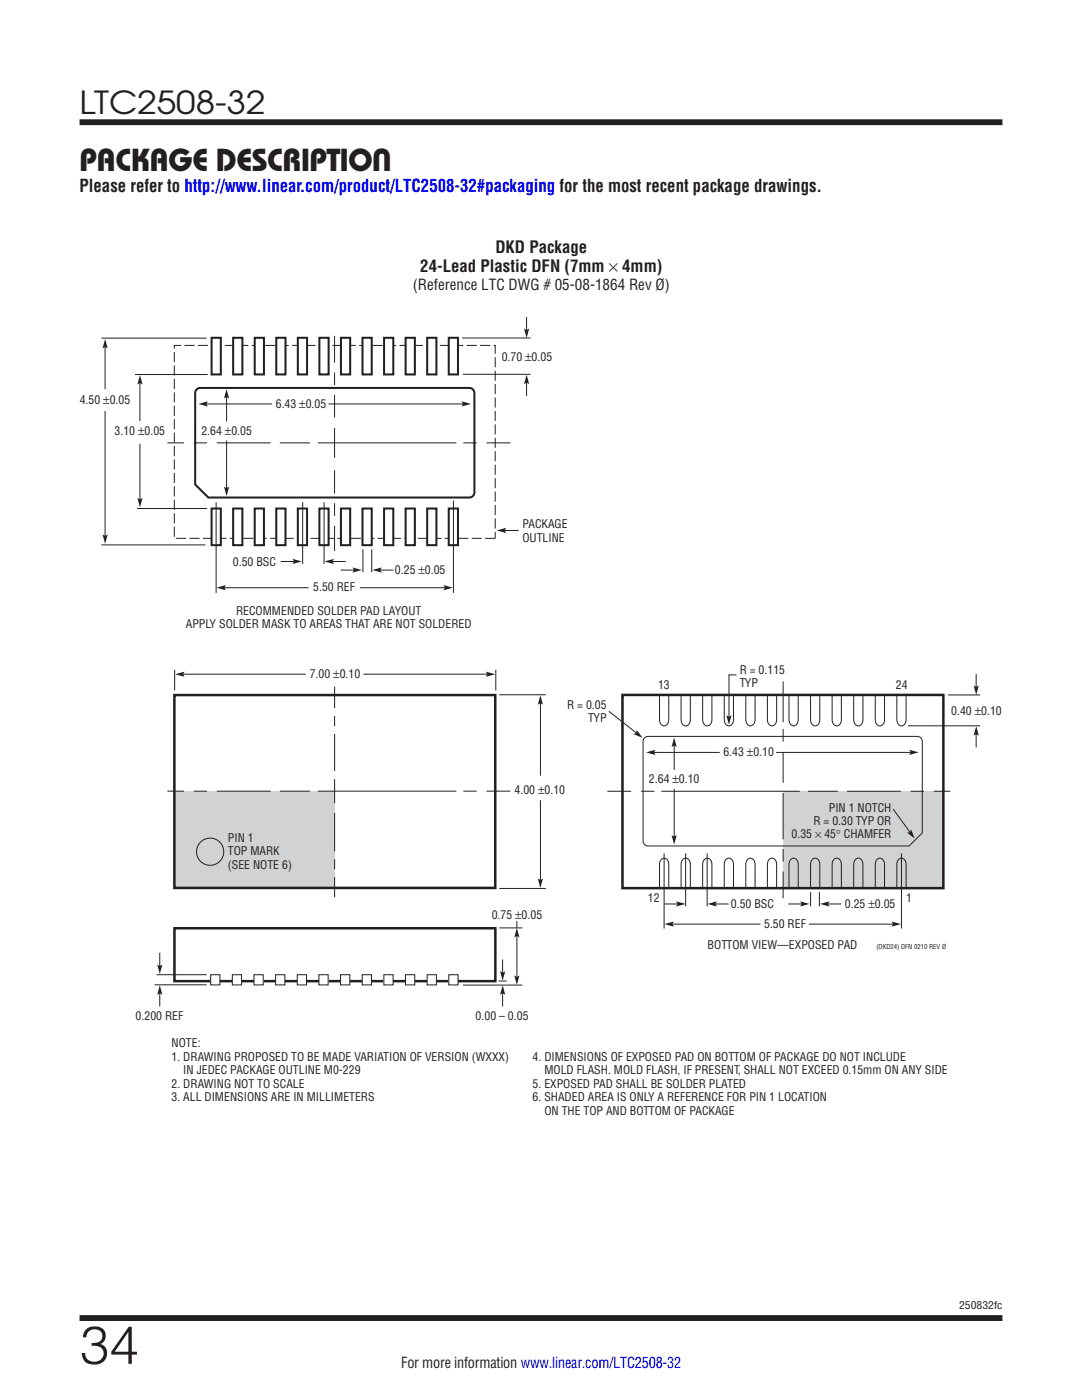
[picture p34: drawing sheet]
<svg xmlns="http://www.w3.org/2000/svg" width="216mm" height="279mm" viewBox="0 0 216 279" stroke-linecap="round" stroke-linejoin="round" font-family="sans-serif">
<defs><g id="words">
<text font-size="10.6" fill="#231f20" x="15.9" y="272.2">34</text>
<g font-size="6.3" fill="#231f20">
<text x="15.9" y="22.8">LTC2508-32</text>
<text x="15.9" y="34.1">PACKAGE DESCRIPTION</text>
</g>
<text font-size="3.5" fill="#231f20" x="15.9" y="38.4">Please refer to http://www.linear.com/product/LTC2508-32#packaging for the most recent package drawings.</text>
<g font-size="3.4" fill="#231f20">
<text x="98.8" y="50.6">DKD Package</text>
<text x="83.9" y="54.2">24-Lead Plastic DFN (7mm × 4mm)</text>
</g>
<g font-size="3" fill="#231f20">
<text x="82.4" y="57.9">(Reference LTC DWG # 05-08-1864 Rev Ø)</text>
<text x="80.1" y="273.1">For more information www.linear.com/LTC2508-32</text>
</g>
<g font-size="2.3" fill="#231f20">
<text x="100.1" y="72.1">0.70 ±0.05</text>
<text x="15.9" y="80.5">4.50 ±0.05</text>
<text x="55" y="81.4">6.43 ±0.05</text>
<text x="22.9" y="86.9">3.10 ±0.05</text>
<text x="40.2" y="86.8">2.64 ±0.05</text>
<text x="104.2" y="105.4">PACKAGE</text>
<text x="46.5" y="112.9">0.50 BSC</text>
<text x="104.2" y="108.1">OUTLINE</text>
<text x="62.5" y="118">5.50 REF</text>
<text x="78.8" y="114.6">0.25 ±0.05</text>
<text x="37.1" y="125.4">APPLY SOLDER MASK TO AREAS THAT ARE NOT SOLDERED</text>
<text x="47.1" y="122.7">RECOMMENDED SOLDER PAD LAYOUT</text>
<text x="61.8" y="135.3">7.00 ±0.10</text>
<text x="131.3" y="137.5">13</text>
<text x="147.6" y="134.5">R = 0.115</text>
<text x="147.6" y="137.1">TYP</text>
<text x="178.8" y="137.5">24</text>
<text x="113.2" y="141.5">R = 0.05</text>
<text x="189.8" y="142.7">0.40 ±0.10</text>
<text x="117.4" y="144.2">TYP</text>
<text x="144.3" y="151">6.43 ±0.10</text>
<text x="102.7" y="158.6">4.00 ±0.10</text>
<text x="129.5" y="156.3">2.64 ±0.10</text>
<text x="165.4" y="162">PIN 1 NOTCH</text>
<text x="45.5" y="168">PIN 1</text>
<text x="157.9" y="167.3">0.35 × 45° CHAMFER</text>
<text x="162.3" y="164.7">R = 0.30 TYP OR</text>
<text x="45.5" y="170.7">TOP MARK</text>
<text x="45.5" y="173.4">(SEE NOTE 6)</text>
<text x="129.3" y="179.9">12</text>
<text x="180.8" y="179.9">1</text>
<text x="98.1" y="183.4">0.75 ±0.05</text>
<text x="145.8" y="181.3">0.50 BSC</text>
<text x="152.5" y="185.2">5.50 REF</text>
<text x="168.6" y="181.2">0.25 ±0.05</text>
<text x="141.2" y="189.5">BOTTOM VIEW—EXPOSED PAD</text>
<text x="27.1" y="203.5">0.200 REF</text>
<text x="94.9" y="203.5">0.00 – 0.05</text>
<text x="34.2" y="209">NOTE:</text>
<text x="34.2" y="211.7">1. DRAWING PROPOSED TO BE MADE VARIATION OF VERSION (WXXX)</text>
<text x="36.6" y="214.4">IN JEDEC PACKAGE OUTLINE M0-229</text>
<text x="106.3" y="211.7">4. DIMENSIONS OF EXPOSED PAD ON BOTTOM OF PACKAGE DO NOT INCLUDE</text>
<text x="108.6" y="214.4">MOLD FLASH. MOLD FLASH, IF PRESENT, SHALL NOT EXCEED 0.15mm ON ANY SIDE</text>
<text x="34.2" y="217.1">2. DRAWING NOT TO SCALE</text>
<text x="34.2" y="219.8">3. ALL DIMENSIONS ARE IN MILLIMETERS</text>
<text x="106.3" y="217.1">5. EXPOSED PAD SHALL BE SOLDER PLATED</text>
<text x="106.3" y="219.8">6. SHADED AREA IS ONLY A REFERENCE FOR PIN 1 LOCATION</text>
<text x="108.6" y="222.5">ON THE TOP AND BOTTOM OF PACKAGE</text>
</g>
<text font-size="2.1" fill="#231f20" x="191.4" y="261.2">250832fc</text>
<text font-size="1.3" fill="#231f20" x="174.9" y="189.3">(DKD24) DFN 0210 REV Ø</text>
</g></defs>
<path d="M15.9 24.4h184.1M15.9 263h184.1" fill="none" stroke="#231f20" stroke-width="1.2" stroke-linecap="butt"/>
<g fill="#d1d2d4">
<path d="M34.8 157.8h32v19.4h-32z"/>
<path d="M156.2 157.9h32v19.3h-32z"/>
</g>
<path d="M34.8 138.7h64v38.5h-64zM124.2 138.7h64v38.5h-64z" fill="none" stroke="#231f20" stroke-width=".5"/>
<g fill="none" stroke="#231f20" stroke-width=".2">
<path d="M99.6 138.7h9.3M107.8 140.1v14.7M99.6 177.3h9.3M92.4 196.6h11.8M99.6 185.2h4.6"/>
<circle cx="41.9" cy="170" r="2.71"/>
</g>
<path d="M107.8 138.8l.5 1.8-.5-.3-.5 .3z" fill="#231f20"/>
<path d="M107.8 159.7v16.2" fill="none" stroke="#231f20" stroke-width=".2"/>
<path d="M107.3 175.3l.5 .3 .5-.3-.5 1.9z" fill="#231f20"/>
<path d="M34.8 185.3h64v10.5h-64z" fill="none" stroke="#231f20" stroke-width=".5"/>
<g fill="none" stroke="#231f20" stroke-width=".2">
<path d="M131.6 138.9v4.7a.96 .96 0 0 0 .9 1.3 .96 .96 0 0 0 .9-1.3v-4.7M135.9 138.9v4.7a.96 .96 0 0 0 .9 1.3 .96 .96 0 0 0 .9-1.3v-4.7M140.2 138.9v4.7a.96 .96 0 0 0 .9 1.3 .96 .96 0 0 0 1-1.3v-4.7M144.5 138.9v4.7a.96 .96 0 0 0 .9 1.3 .96 .96 0 0 0 1-1.3v-4.7M146.9 134.7h-1.4v8.6M148.8 138.9v4.7a.96 .96 0 0 0 .9 1.3 .96 .96 0 0 0 1-1.3v-4.7M153.1 138.9v4.7a.96 .96 0 0 0 .9 1.3 .96 .96 0 0 0 1-1.3v-4.7M157.4 138.9v4.7a.96 .96 0 0 0 1 1.3 .96 .96 0 0 0 .9-1.3v-4.7M161.7 138.9v4.7a.96 .96 0 0 0 1 1.3 .96 .96 0 0 0 .9-1.3v-4.7M166 138.9v4.7a.96 .96 0 0 0 1 1.3 .96 .96 0 0 0 .9-1.3v-4.7M170.3 138.9v4.7a.96 .96 0 0 0 1 1.3 .96 .96 0 0 0 .9-1.3v-4.7M174.7 138.9v4.7a.96 .96 0 0 0 .9 1.3 .96 .96 0 0 0 .9-1.3v-4.7"/>
<path d="M179 138.9v4.7a.96 .96 0 0 0 .9 1.3 .96 .96 0 0 0 .9-1.3v-4.7M131.6 177.2v-4.7a.96 .96 0 0 1 .9-1.2 .96 .96 0 0 1 .9 1.2v4.7M135.9 177.2v-4.7a.96 .96 0 0 1 .9-1.2 .96 .96 0 0 1 .9 1.2v4.7M140.2 177.2v-4.7a.96 .96 0 0 1 .9-1.2 .96 .96 0 0 1 1 1.2v4.7M144.5 177.2v-4.7a.96 .96 0 0 1 .9-1.2 .96 .96 0 0 1 1 1.2v4.7M148.8 177.2v-4.7a.96 .96 0 0 1 .9-1.2 .96 .96 0 0 1 1 1.2v4.7M153.1 177.2v-4.7a.96 .96 0 0 1 .9-1.2 .96 .96 0 0 1 1 1.2v4.7M157.4 177.2v-4.7a.96 .96 0 0 1 1-1.2 .96 .96 0 0 1 .9 1.2v4.7M161.7 177.2v-4.7a.96 .96 0 0 1 1-1.2 .96 .96 0 0 1 .9 1.2v4.7M166 177.2v-4.7a.96 .96 0 0 1 1-1.2 .96 .96 0 0 1 .9 1.2v4.7M170.3 177.2v-4.7a.96 .96 0 0 1 1-1.2 .96 .96 0 0 1 .9 1.2v4.7M174.7 177.2v-4.7a.96 .96 0 0 1 .9-1.2 .96 .96 0 0 1 .9 1.2v4.7"/>
<path d="M179 177.2v-4.7a.96 .96 0 0 1 .9-1.2 .96 .96 0 0 1 .9 1.2v4.7"/>
</g>
<path d="M144.9 142.7l.6 .4 .5-.4-.5 1.9z" fill="#231f20"/>
<path d="M34.8 133.7v4.1M36.3 134.5h24.7M98.9 133.7v4.1" fill="none" stroke="#231f20" stroke-width=".2"/>
<path d="M34.9 134.6l1.9-.6-.3 .6 .3 .5z" fill="#231f20"/>
<path d="M72.5 134.5h25" fill="none" stroke="#231f20" stroke-width=".2"/>
<path d="M96.9 134l1.9 .6-1.9 .5 .3-.5z" fill="#231f20"/>
<path d="M132.5 170.3v15M136.8 170.3v10.6M141.1 170.3v10.6M179.9 170.3v15M157.3 180.4h2.9" fill="none" stroke="#231f20" stroke-width=".2"/>
<path d="M159.7 179.9l1.8 .5-1.8 .5 .3-.5z" fill="#231f20"/>
<path d="M164.9 180.4h3" fill="none" stroke="#231f20" stroke-width=".2"/>
<path d="M163.6 180.4l1.9-.5-.3 .5 .3 .5z" fill="#231f20"/>
<path d="M132.6 180.4h2.9" fill="none" stroke="#231f20" stroke-width=".2"/>
<path d="M134.9 179.9l1.9 .5-1.9 .5 .3-.5z" fill="#231f20"/>
<path d="M161.4 184.4h17.1" fill="none" stroke="#231f20" stroke-width=".2"/>
<path d="M177.9 183.9l1.9 .5-1.9 .5 .3-.5z" fill="#231f20"/>
<path d="M142.5 180.4h2.9" fill="none" stroke="#231f20" stroke-width=".2"/>
<path d="M141.2 180.4l1.8-.5-.3 .5 .3 .5z" fill="#231f20"/>
<path d="M134.5 148.5v5.2" fill="none" stroke="#231f20" stroke-width=".2"/>
<path d="M134.5 147.2l.5 1.9-.5-.3-.5 .3z" fill="#231f20"/>
<path d="M134.5 157.4v9.8" fill="none" stroke="#231f20" stroke-width=".2"/>
<path d="M134 166.7l.5 .3 .5-.3-.5 1.8z" fill="#231f20"/>
<path d="M161.7 178.1v2.8M163.5 178.1v2.8M133.9 184.4h17.8" fill="none" stroke="#231f20" stroke-width=".2"/>
<path d="M132.6 184.4l1.9-.5-.4 .5 .4 .5z" fill="#231f20"/>
<path d="M178.2 161.5l3.5 4.8" fill="none" stroke="#231f20" stroke-width=".2"/>
<path d="M181 166.2l.6-.1 .2-.6 .7 1.9z" fill="#231f20"/>
<path d="M154.9 150.2h27.1" fill="none" stroke="#231f20" stroke-width=".2"/>
<path d="M181.4 149.6l1.9 .6-1.9 .5 .3-.5z" fill="#231f20"/>
<path d="M130.2 150.2h13.4" fill="none" stroke="#231f20" stroke-width=".2"/>
<path d="M128.9 150.2l1.9-.6-.3 .6 .3 .5z" fill="#231f20"/>
<path d="M30.8 196.5h10.4M31.2 194.5h10M31.9 190.1v2.9" fill="none" stroke="#231f20" stroke-width=".2"/>
<path d="M31.4 192.5l.5 .3 .5-.3-.5 1.9z" fill="#231f20"/>
<path d="M31.9 198v2.9" fill="none" stroke="#231f20" stroke-width=".2"/>
<path d="M31.9 196.6l.5 1.9-.5-.3-.5 .3z" fill="#231f20"/>
<path d="M100.3 191.5v2.9" fill="none" stroke="#231f20" stroke-width=".2"/>
<path d="M99.8 193.8l.5 .3 .5-.3-.5 1.9z" fill="#231f20"/>
<path d="M100.3 198v2.9" fill="none" stroke="#231f20" stroke-width=".2"/>
<path d="M100.3 196.6l.5 1.9-.5-.3-.5 .3z" fill="#231f20"/>
<path d="M59.3 194.5h1.9v2.1h-1.9z" fill="#fff"/>
<path d="M59.3 194.5h1.9v2.1h-1.9z" fill="none" stroke="#231f20" stroke-width=".2"/>
<path d="M55 194.5h1.8v2.1h-1.8z" fill="#fff"/>
<path d="M55 194.5h1.8v2.1h-1.8z" fill="none" stroke="#231f20" stroke-width=".2"/>
<path d="M50.7 194.5h1.8v2.1h-1.8z" fill="#fff"/>
<path d="M50.7 194.5h1.8v2.1h-1.8z" fill="none" stroke="#231f20" stroke-width=".2"/>
<path d="M42 194.5h1.9v2.1h-1.9z" fill="#fff"/>
<path d="M42 194.5h1.9v2.1h-1.9z" fill="none" stroke="#231f20" stroke-width=".2"/>
<path d="M46.4 194.5h1.8v2.1h-1.8z" fill="#fff"/>
<path d="M46.4 194.5h1.8v2.1h-1.8z" fill="none" stroke="#231f20" stroke-width=".2"/>
<path d="M89.6 194.5h1.8v2.1h-1.8z" fill="#fff"/>
<path d="M89.6 194.5h1.8v2.1h-1.8z" fill="none" stroke="#231f20" stroke-width=".2"/>
<path d="M80.9 194.5h1.9v2.1h-1.9z" fill="#fff"/>
<path d="M80.9 194.5h1.9v2.1h-1.9z" fill="none" stroke="#231f20" stroke-width=".2"/>
<path d="M85.2 194.5h1.9v2.1h-1.9z" fill="#fff"/>
<path d="M85.2 194.5h1.9v2.1h-1.9z" fill="none" stroke="#231f20" stroke-width=".2"/>
<path d="M76.6 194.5h1.8v2.1h-1.8z" fill="#fff"/>
<path d="M76.6 194.5h1.8v2.1h-1.8z" fill="none" stroke="#231f20" stroke-width=".2"/>
<path d="M72.3 194.5h1.8v2.1h-1.8z" fill="#fff"/>
<path d="M72.3 194.5h1.8v2.1h-1.8z" fill="none" stroke="#231f20" stroke-width=".2"/>
<path d="M68 194.5h1.8v2.1h-1.8z" fill="#fff"/>
<path d="M68 194.5h1.8v2.1h-1.8z" fill="none" stroke="#231f20" stroke-width=".2"/>
<path d="M63.6 194.5h1.9v2.1h-1.9z" fill="#fff"/>
<path d="M63.6 194.5h1.9v2.1h-1.9z" fill="none" stroke="#231f20" stroke-width=".2"/>
<path d="M103.1 185.2l.6 1.9-.6-.3-.5 .3z" fill="#231f20"/>
<path d="M103.1 186.5v8.7" fill="none" stroke="#231f20" stroke-width=".2"/>
<path d="M102.6 194.7l.5 .3 .6-.3-.6 1.9z" fill="#231f20"/>
<g fill="none" stroke="#231f20" stroke-width=".2">
<path d="M45.2 79v5.1M66.8 137v4.3M156.3 136v8.1M33.4 157.9h3.3M38.7 157.9h2.6M43.3 157.9h10.7M55.8 157.9h6M63.4 157.9h27.7M66.8 142.9v2M66.8 146.5v7.4M66.8 155.5v4.8M92.5 157.9h2.6"/>
<path d="M97.1 157.9h4.7M121.2 157.9h4.8M127.9 157.9h2.7M128.6 147.3l.7-.3h53.7a1.01 1.01 0 0 1 1 1v18.2l-2.6 2.6h-52.1a1.01 1.01 0 0 1-1-1v-19.8zM132 157.9h27.6M156.3 145.5v2.5M156.3 150.2v6M156.3 158.3v9.2M161.2 157.9h6M169 157.9h10.8M181.7 157.9h2.7M186.3 157.9h3.3"/>
<path d="M66.8 162.3v7.6M66.8 171.5v2M66.8 175v4.1M156.3 169.4v2.6M156.3 173.9v5.4M99.5 195.8h1.6"/>
</g>
<path d="M45.2 77.7l.5 1.8-.5-.3-.5 .3z" fill="#231f20"/>
<path d="M45.2 87.9v9.8" fill="none" stroke="#231f20" stroke-width=".2"/>
<path d="M44.7 97.1l.5 .3 .5-.3-.5 1.9z" fill="#231f20"/>
<path d="M65.6 80.6h27.1" fill="none" stroke="#231f20" stroke-width=".2"/>
<path d="M92.1 80.1l1.9 .5-1.9 .5 .3-.5z" fill="#231f20"/>
<path d="M40.9 80.6h13.4" fill="none" stroke="#231f20" stroke-width=".2"/>
<path d="M39.6 80.6l1.9-.5-.3 .5 .3 .5z" fill="#231f20"/>
<path d="M34.8 68.9h64v38.5h-64z" fill="none" stroke="#231f20" stroke-width=".2" stroke-dasharray="2 .7" stroke-linecap="butt"/>
<g fill="none" stroke="#231f20" stroke-width=".2">
<path d="M66.8 67v5.4M66.8 74.3v2.6M66.8 78.8v4.5M33.4 88.4h3.3M38.7 88.4h2.6M43.3 88.4h10.7M55.8 88.4h6M63.4 88.4h27.6M66.8 85.4v6M66.8 93.8v4.7M92.4 88.4h2.7M97.1 88.4h4.7"/>
<path d="M66.8 100.4v2.5M66.8 104.9v5"/>
</g>
<path d="M63.7 101.5h1.9v7.3h-1.9z" fill="#fff"/>
<path d="M63.7 101.5h1.9v7.3h-1.9z" fill="none" stroke="#231f20" stroke-width=".4"/>
<path d="M55.1 101.5h1.9v7.3h-1.9z" fill="#fff"/>
<path d="M55.1 101.5h1.9v7.3h-1.9z" fill="none" stroke="#231f20" stroke-width=".4"/>
<path d="M46.5 101.5h1.9v7.3h-1.9z" fill="#fff"/>
<path d="M46.5 101.5h1.9v7.3h-1.9z" fill="none" stroke="#231f20" stroke-width=".4"/>
<path d="M59.4 101.5h1.9v7.3h-1.9z" fill="#fff"/>
<path d="M59.4 101.5h1.9v7.3h-1.9z" fill="none" stroke="#231f20" stroke-width=".4"/>
<path d="M50.8 101.5h1.9v7.3h-1.9z" fill="#fff"/>
<path d="M50.8 101.5h1.9v7.3h-1.9z" fill="none" stroke="#231f20" stroke-width=".4"/>
<path d="M42.2 101.5h1.9v7.3h-1.9z" fill="#fff"/>
<path d="M42.2 101.5h1.9v7.3h-1.9z" fill="none" stroke="#231f20" stroke-width=".4"/>
<path d="M89.5 101.5h1.9v7.3h-1.9z" fill="#fff"/>
<path d="M89.5 101.5h1.9v7.3h-1.9z" fill="none" stroke="#231f20" stroke-width=".4"/>
<path d="M85.2 101.5h1.9v7.3h-1.9z" fill="#fff"/>
<path d="M85.2 101.5h1.9v7.3h-1.9z" fill="none" stroke="#231f20" stroke-width=".4"/>
<path d="M80.9 101.5h1.9v7.3h-1.9z" fill="#fff"/>
<path d="M80.9 101.5h1.9v7.3h-1.9z" fill="none" stroke="#231f20" stroke-width=".4"/>
<path d="M76.6 101.5h1.9v7.3h-1.9z" fill="#fff"/>
<path d="M76.6 101.5h1.9v7.3h-1.9z" fill="none" stroke="#231f20" stroke-width=".4"/>
<path d="M72.3 101.5h1.9v7.3h-1.9z" fill="#fff"/>
<path d="M72.3 101.5h1.9v7.3h-1.9z" fill="none" stroke="#231f20" stroke-width=".4"/>
<path d="M68 101.5h1.9v7.3h-1.9z" fill="#fff"/>
<path d="M68 101.5h1.9v7.3h-1.9z" fill="none" stroke="#231f20" stroke-width=".4"/>
<path d="M59.4 67.4h1.9v7.3h-1.9z" fill="#fff"/>
<path d="M59.4 67.4h1.9v7.3h-1.9z" fill="none" stroke="#231f20" stroke-width=".4"/>
<path d="M55.1 67.4h1.9v7.3h-1.9z" fill="#fff"/>
<path d="M55.1 67.4h1.9v7.3h-1.9z" fill="none" stroke="#231f20" stroke-width=".4"/>
<path d="M46.5 67.4h1.9v7.3h-1.9z" fill="#fff"/>
<path d="M46.5 67.4h1.9v7.3h-1.9z" fill="none" stroke="#231f20" stroke-width=".4"/>
<path d="M50.8 67.4h1.9v7.3h-1.9z" fill="#fff"/>
<path d="M50.8 67.4h1.9v7.3h-1.9z" fill="none" stroke="#231f20" stroke-width=".4"/>
<path d="M42.2 67.4h1.9v7.3h-1.9z" fill="#fff"/>
<path d="M42.2 67.4h1.9v7.3h-1.9z" fill="none" stroke="#231f20" stroke-width=".4"/>
<path d="M89.5 67.4h1.9v7.3h-1.9z" fill="#fff"/>
<path d="M89.5 67.4h1.9v7.3h-1.9z" fill="none" stroke="#231f20" stroke-width=".4"/>
<path d="M85.2 67.4h1.9v7.3h-1.9z" fill="#fff"/>
<path d="M85.2 67.4h1.9v7.3h-1.9z" fill="none" stroke="#231f20" stroke-width=".4"/>
<path d="M80.9 67.4h1.9v7.3h-1.9z" fill="#fff"/>
<path d="M80.9 67.4h1.9v7.3h-1.9z" fill="none" stroke="#231f20" stroke-width=".4"/>
<path d="M76.6 67.4h1.9v7.3h-1.9z" fill="#fff"/>
<path d="M76.6 67.4h1.9v7.3h-1.9z" fill="none" stroke="#231f20" stroke-width=".4"/>
<path d="M72.3 67.4h1.9v7.3h-1.9z" fill="#fff"/>
<path d="M72.3 67.4h1.9v7.3h-1.9z" fill="none" stroke="#231f20" stroke-width=".4"/>
<path d="M68 67.4h1.9v7.3h-1.9z" fill="#fff"/>
<path d="M68 67.4h1.9v7.3h-1.9z" fill="none" stroke="#231f20" stroke-width=".4"/>
<path d="M63.7 67.4h1.9v7.3h-1.9z" fill="#fff"/>
<path d="M63.7 67.4h1.9v7.3h-1.9z" fill="none" stroke="#231f20" stroke-width=".4"/>
<path d="M105.1 76.1v2.9" fill="none" stroke="#231f20" stroke-width=".2"/>
<path d="M105.1 74.8l.5 1.9-.5-.4-.5 .4z" fill="#231f20"/>
<path d="M105.1 63.3v2.8" fill="none" stroke="#231f20" stroke-width=".2"/>
<path d="M104.6 65.6l.5 .3 .5-.3-.5 1.9z" fill="#231f20"/>
<path d="M27.9 76.2v7.8" fill="none" stroke="#231f20" stroke-width=".2"/>
<path d="M27.9 74.9l.5 1.8-.5-.3-.5 .3z" fill="#231f20"/>
<path d="M27.9 88.6v11.3" fill="none" stroke="#231f20" stroke-width=".2"/>
<path d="M27.4 99.4l.5 .3 .5-.3-.5 1.8z" fill="#231f20"/>
<path d="M21 69v8.7" fill="none" stroke="#231f20" stroke-width=".2"/>
<path d="M21 67.6l.5 1.9-.5-.3-.5 .3z" fill="#231f20"/>
<path d="M21 82v25.2" fill="none" stroke="#231f20" stroke-width=".2"/>
<path d="M20.5 106.7l.5 .3 .5-.3-.5 1.8z" fill="#231f20"/>
<path d="M92.2 67.5h13.7M92.4 74.7h13.5M194.8 146.2v3" fill="none" stroke="#231f20" stroke-width=".2"/>
<path d="M194.8 144.9l.5 1.9-.5-.3-.5 .3z" fill="#231f20"/>
<path d="M194.8 134.5v2.9" fill="none" stroke="#231f20" stroke-width=".2"/>
<path d="M194.3 136.8l.5 .3 .5-.3-.5 1.9z" fill="#231f20"/>
<path d="M56 112.1h2.9M60.4 100.2v12.3M64.7 100.2v12.3M189.2 138.7h6.4M181.2 144.9h14.4" fill="none" stroke="#231f20" stroke-width=".2"/>
<path d="M58.4 111.5l1.8 .5-1.8 .6 .3-.6z" fill="#231f20"/>
<path d="M66.1 112.1h2.9" fill="none" stroke="#231f20" stroke-width=".2"/>
<path d="M64.7 112l1.9-.5-.3 .5 .3 .6z" fill="#231f20"/>
<path d="M68 113.8h2.9" fill="none" stroke="#231f20" stroke-width=".2"/>
<path d="M70.3 113.2l1.9 .6-1.9 .5 .3-.5z" fill="#231f20"/>
<path d="M75.6 113.8h2.9" fill="none" stroke="#231f20" stroke-width=".2"/>
<path d="M74.3 113.8l1.9-.6-.3 .6 .3 .5z" fill="#231f20"/>
<path d="M100.4 105.9h3.1" fill="none" stroke="#231f20" stroke-width=".2"/>
<path d="M99.1 105.9l1.9-.6-.3 .6 .3 .5z" fill="#231f20"/>
<path d="M71.8 117.3h17.2" fill="none" stroke="#231f20" stroke-width=".2"/>
<path d="M88.5 116.8l1.9 .5-1.9 .5 .3-.5z" fill="#231f20"/>
<path d="M44.5 117.3h17.1" fill="none" stroke="#231f20" stroke-width=".2"/>
<path d="M43.2 117.3l1.9-.5-.3 .5 .3 .5z" fill="#231f20"/>
<path d="M20.2 67.5h21M26.9 74.7h14.5M20.2 108.7h20.8M27.3 101.5h14M72.4 109.6v4.6M74.2 109.6v4.6M121.5 142l5.7 4.4" fill="none" stroke="#231f20" stroke-width=".2"/>
<path d="M39.2 77.7l.7-.3h53.8a1.01 1.01 0 0 1 1 1v19.9a1.01 1.01 0 0 1-1 1h-52.1l-2.7-2.6v-18.3z" fill="none" stroke="#231f20" stroke-width=".4"/>
<path d="M127 145.7l1.2 1.6-1.8-.8 .6-.2z" fill="#231f20"/>
<path d="M90.5 99.9v18.4M43.1 100.2v18.1M103.1 183.8v1.4" fill="none" stroke="#231f20" stroke-width=".2"/>
<use href="#words"/>
</svg>
